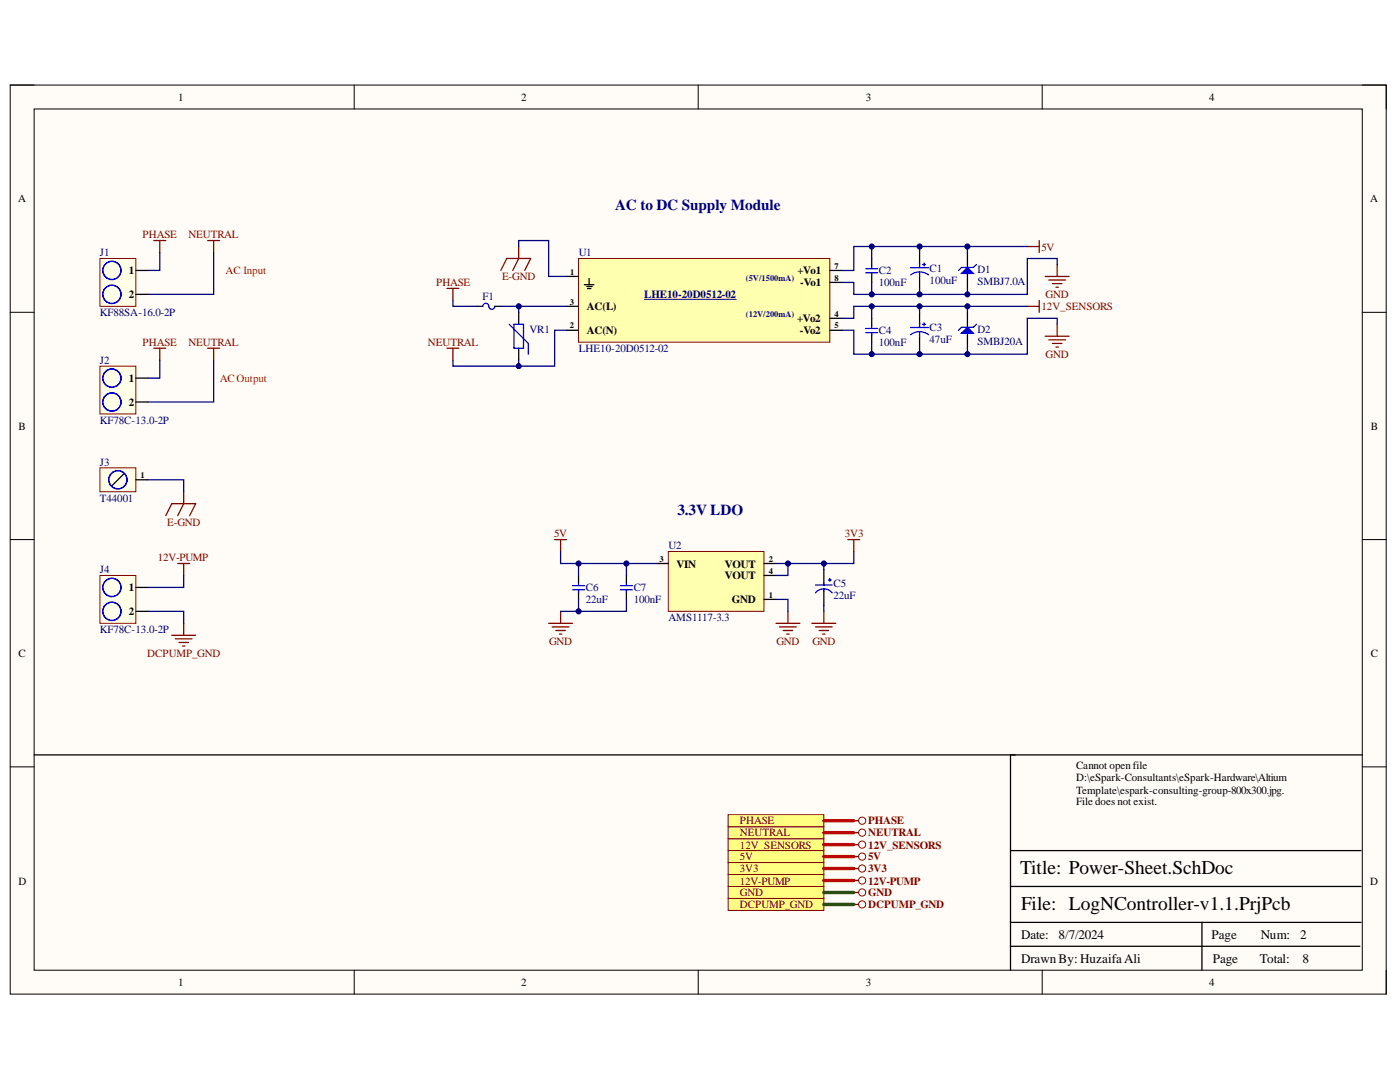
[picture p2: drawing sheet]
<svg xmlns="http://www.w3.org/2000/svg" width="279mm" height="216mm" viewBox="0 0 279 216" stroke-linecap="round" stroke-linejoin="round" font-family="sans-serif">
<defs><g id="words">
<g font-size="3.9">
<text x="203.6" y="174.4">Title: Power-Sheet.SchDoc</text>
<text x="203.8" y="181.6">File: LogNController-v1.1.PrjPcb</text>
</g>
<g font-size="3" fill="#000080">
<text x="122.8" y="41.9">AC to DC Supply Module</text>
<text x="135.2" y="102.8">3.3V LDO</text>
</g>
<g font-size="2.6">
<text x="203.8" y="187.3">Date:</text>
<text x="211.2" y="187.3">8/7/2024</text>
<text x="241.8" y="187.3">Page</text>
<text x="251.6" y="187.3">Num:</text>
<text x="259.5" y="187.3">2</text>
<text x="203.8" y="192.1">Drawn By: HuzaifaAli</text>
<text x="242.1" y="192.1">Page</text>
<text x="251.4" y="192.1">Total:</text>
<text x="260" y="192.1">8</text>
</g>
<g font-size="2.2">
<text x="35.6" y="20.1">1</text>
<text x="104" y="20.1">2</text>
<text x="172.8" y="20.1">3</text>
<text x="241.3" y="20.1">4</text>
<text x="3.6" y="40.4">A</text>
<text x="273.5" y="40.4">A</text>
<text x="25.7" y="54.7">1</text>
<text x="25.7" y="59.5">2</text>
<text x="159.2" y="54.7">+Vo1</text>
<text x="159.7" y="57.1">-Vo1</text>
<text x="117.1" y="61.9">AC(L)</text>
<text x="159.1" y="64.3">+Vo2</text>
<text x="117.1" y="66.6">AC(N)</text>
<text x="159.6" y="66.6">-Vo2</text>
<text x="25.7" y="76.2">1</text>
<text x="25.7" y="81">2</text>
<text x="3.7" y="85.7">B</text>
<text x="273.6" y="85.7">B</text>
<text x="135" y="113.2">VIN</text>
<text x="144.6" y="113.2">VOUT</text>
<text x="25.7" y="118">1</text>
<text x="144.6" y="115.6">VOUT</text>
<text x="25.7" y="122.8">2</text>
<text x="146.1" y="120.3">GND</text>
<text x="3.7" y="131.1">C</text>
<text x="273.6" y="131.1">C</text>
<text x="214.8" y="153.5">Cannot openfile</text>
<text x="214.8" y="155.9">D:\eSpark-Consultants\eSpark-Hardware\Altium</text>
<text x="214.8" y="158.3">Template\espark-consulting-group-800x300.jpg.</text>
<text x="214.8" y="160.7">File does not exist.</text>
<text x="3.7" y="176.5">D</text>
<text x="273.5" y="176.5">D</text>
<text x="35.6" y="196.8">1</text>
<text x="104" y="196.8">2</text>
<text x="172.8" y="196.8">3</text>
<text x="241.3" y="196.8">4</text>
</g>
<g font-size="2.2" fill="#800000">
<text x="28.5" y="47.5">PHASE</text>
<text x="37.6" y="47.5">NEUTRAL</text>
<text x="207.8" y="50">5V</text>
<text x="87" y="57.1">PHASE</text>
<text x="100.2" y="55.9">E-GND</text>
<text x="208.7" y="59.5">GND</text>
<text x="207.8" y="61.9">12V_SENSORS</text>
<text x="28.5" y="69.1">PHASE</text>
<text x="37.6" y="69.1">NEUTRAL</text>
<text x="85.4" y="69.1">NEUTRAL</text>
<text x="208.7" y="71.4">GND</text>
<text x="33.4" y="104.9">E-GND</text>
<text x="110.6" y="107.2">5V</text>
<text x="168.6" y="107.2">3V3</text>
<text x="31.5" y="112">12V-PUMP</text>
<text x="29.4" y="131.1">DCPUMP_GND</text>
<text x="109.6" y="128.7">GND</text>
<text x="154.9" y="128.7">GND</text>
<text x="162.1" y="128.7">GND</text>
<text x="147.7" y="166.9">NEUTRAL</text>
<text x="147.7" y="164.5">PHASE</text>
<text x="173.3" y="166.9">NEUTRAL</text>
<text x="173.3" y="164.5">PHASE</text>
<text x="147.7" y="171.7">5V</text>
<text x="147.7" y="169.3">12V_SENSORS</text>
<text x="173.3" y="171.7">5V</text>
<text x="173.3" y="169.3">12V_SENSORS</text>
<text x="147.7" y="178.9">GND</text>
<text x="147.7" y="174">3V3</text>
<text x="147.7" y="176.5">12V-PUMP</text>
<text x="173.3" y="178.9">GND</text>
<text x="173.3" y="174">3V3</text>
<text x="173.3" y="176.5">12V-PUMP</text>
<text x="147.7" y="181.2">DCPUMP_GND</text>
<text x="173.3" y="181.2">DCPUMP_GND</text>
</g>
<g font-size="2.2" fill="#000080">
<text x="19.9" y="51.2">J1</text>
<text x="115.5" y="51.2">U1</text>
<text x="96.3" y="60">F1</text>
<text x="128.6" y="59.5">LHE10-20D0512-02</text>
<text x="175.4" y="54.7">C2</text>
<text x="175.4" y="57.1">100nF</text>
<text x="185.5" y="54.2">C1</text>
<text x="185.5" y="56.6">100uF</text>
<text x="195.1" y="54.5">D1</text>
<text x="195.1" y="56.8">SMBJ7.0A</text>
<text x="19.9" y="63.1">KF88SA-16.0-2P</text>
<text x="105.7" y="66.5">VR1</text>
<text x="115.5" y="70.3">LHE10-20D0512-02</text>
<text x="175.4" y="66.6">C4</text>
<text x="175.4" y="69.1">100nF</text>
<text x="185.5" y="66.1">C3</text>
<text x="185.5" y="68.5">47uF</text>
<text x="195.1" y="66.5">D2</text>
<text x="195.1" y="68.8">SMBJ20A</text>
<text x="19.9" y="72.6">J2</text>
<text x="19.9" y="84.5">KF78C-13.0-2P</text>
<text x="19.9" y="92.9">J3</text>
<text x="19.9" y="100.1">T44001</text>
<text x="133.4" y="109.6">U2</text>
<text x="19.9" y="114.4">J4</text>
<text x="116.9" y="118">C6</text>
<text x="126.5" y="118">C7</text>
<text x="166.4" y="117.1">C5</text>
<text x="166.4" y="119.5">22uF</text>
<text x="116.9" y="120.3">22uF</text>
<text x="126.5" y="120.3">100nF</text>
<text x="133.4" y="124">AMS1117-3.3</text>
<text x="19.9" y="126.3">KF78C-13.0-2P</text>
</g>
<g font-size="2.2" fill="#f00">
<text x="45" y="54.7">AC Input</text>
<text x="43.8" y="76.2">ACOutput</text>
</g>
<g font-size="1.7">
<text x="166.5" y="53.6">7</text>
<text x="113.8" y="54.8">1</text>
<text x="166.5" y="56">8</text>
<text x="113.7" y="65.5">2</text>
<text x="113.7" y="60.8">3</text>
<text x="166.5" y="63.2">4</text>
<text x="166.5" y="65.5">5</text>
<text x="28" y="95.4">1</text>
<text x="131.6" y="112.1">3</text>
<text x="153.4" y="112.1">2</text>
<text x="153.4" y="119.2">1</text>
<text x="153.4" y="114.5">4</text>
</g>
<g font-size="1.7" fill="#000080">
<text x="148.9" y="56">(5V/1500mA)</text>
<text x="148.9" y="63.2">(12V/200mA)</text>
</g>
</g></defs>
<path d="M2 17h274.6v181.4h-274.6z" fill-rule="evenodd" fill="#fffcf8"/>
<path d="M2 17h274.6v181.4h-274.6z" fill="none" stroke="#000" stroke-width=".2"/>
<path d="M6.8 21.7h265.1v171.9h-265.1z" fill-rule="evenodd" fill="#fffcf8"/>
<g fill="none" stroke="#000" stroke-width=".2">
<path d="M2 17h4.8M70.7 17v4.7M139.3 17v4.7M208 17v4.7M271.9 17h4.7v4.7M6.8 21.7h265.1v171.9h-265.1zM2 62.3h4.8M271.9 62.3h4.7M2 107.7h4.8M271.9 107.7h4.7M2 153h4.8M271.9 153h4.7"/>
<path d="M70.7 193.6v4.8M139.3 193.6v4.8M208 193.6v4.8M276.6 193.6v4.8"/>
</g>
<path d="M271.9 150.6h-70.2v43M201.7 176.9h69.9M201.7 169.7h69.9M201.7 188.8h69.7M201.7 184.1h69.9M239.9 184.1v9.5" fill="none" stroke="#000" stroke-width=".25"/>
<path d="M133.4 110.1h19.1v11.9h-19.1z" fill-rule="evenodd" fill="#ffffb0"/>
<path d="M133.4 110.1h19.1v11.9h-19.1z" fill="none" stroke="#800000" stroke-width=".2"/>
<path d="M131 112.4h2.4M152.5 119.6h2.4M152.5 112.4h2.4M152.5 114.8h2.4M164.4 113.6v3.1M164.4 117.7v3.1" fill="none" stroke="#000" stroke-width=".25"/>
<path d="M162.7 116.7h3.4M164.4 116.3v.4M164.4 117.5v.5M165.3 115.7h.6M165.6 115.4v.6M166.1 118.3a2.11 2.11 0 0 0-3.4 0" fill="none" stroke="#00f" stroke-width=".25"/>
<g fill="none" stroke="#800000" stroke-width=".25">
<path d="M30.7 48h2.4M31.9 48v2.4M41.4 48h2.4M42.6 48v2.4M110.7 107.7h2.4M111.9 107.7v2.4M169.2 107.7h2.4M170.4 107.7v2.4M109.5 124.4h4.8M110.2 125.1h3.4M110.9 125.8h1.9M111.6 126.5h.5"/>
<path d="M111.9 122v2.4M154.9 124.4h4.7M155.6 125.1h3.3M156.3 125.8h1.9M157 126.5h.5M157.2 122v2.4M162 124.4h4.8M162.7 125.1h3.4M163.5 125.8h1.9M164.2 126.5h.5M164.4 122v2.4"/>
</g>
<path d="M19.9 73.1h7.2v9.5h-7.2z" fill-rule="evenodd" fill="#ffffe8"/>
<path d="M19.9 73.1h7.2v9.5h-7.2z" fill="none" stroke="#800000" stroke-width=".2"/>
<path d="M27.1 75.4h2.4M27.1 80.2h2.4" fill="none" stroke="#000" stroke-width=".25"/>
<g fill="none" stroke="#00f" stroke-width=".25">
<circle cx="22.3" cy="75.4" r="1.82"/>
<circle cx="22.3" cy="80.2" r="1.82"/>
</g>
<path d="M30.7 69.5h2.4M31.9 69.5v2.4M41.4 69.5h2.4M42.6 69.5v2.4" fill="none" stroke="#800000" stroke-width=".25"/>
<path d="M19.9 114.8h7.2v9.6h-7.2z" fill-rule="evenodd" fill="#ffffe8"/>
<path d="M19.9 114.8h7.2v9.6h-7.2z" fill="none" stroke="#800000" stroke-width=".2"/>
<path d="M183.5 50.4v2.4M183.5 55.2v2.4M183.5 62.3v2.4M183.5 67.1v2.4M27.1 117.2h2.4M125 114.8v1.5M125 118.1v1.5M27.1 122h2.4" fill="none" stroke="#000" stroke-width=".25"/>
<g fill="none" stroke="#00f" stroke-width=".25">
<path d="M181.7 54.9a2.98 2.98 0 0 1 3.6 0M181.7 53.4h3.6M183.5 52.5v.9M183.5 54.3v.9M184.1 52.8h.6M184.4 52.5v.6M181.7 66.8a2.98 2.98 0 0 1 3.6 0M181.7 65.4h3.6M183.5 64.5v.9M183.5 66.2v.9M184.1 64.7h.6M184.4 64.4v.6"/>
<path d="M123.8 117.7h2.4M123.8 116.9h2.4M125 116.3v.4M125 117.7v.5"/>
<circle cx="22.3" cy="117.2" r="1.82"/>
<circle cx="22.3" cy="122" r="1.82"/>
</g>
<path d="M35.5 112.4h2.4M36.7 112.4v2.4M34.3 126.8h4.7M35 127.5h3.3M35.7 128.2h1.9M36.4 128.9h.5M36.7 124.4v2.4" fill="none" stroke="#800000" stroke-width=".25"/>
<path d="M115.5 51.6h50.1v16.7h-50.1z" fill-rule="evenodd" fill="#ffffb0"/>
<path d="M115.5 51.6h50.1v16.7h-50.1z" fill="none" stroke="#800000" stroke-width=".2"/>
<g fill="none" stroke="#000" stroke-width=".25">
<path d="M113.1 55.2h2.4M116.6 56.8h1.9M117.1 57.2h1.1M117.2 57.6h.7M117.6 55.6v1.2M165.6 56.4h2.4M165.6 54h2.4M174 51.6v1.4M174 54.8v1.6M193.1 50.4v3M193.1 54.6v3M113.1 65.9h2.4"/>
<path d="M113.1 61.1h2.4M165.6 65.9h2.4M165.6 63.5h2.4M174 63.5v1.4M174 66.7v1.6"/>
</g>
<path d="M128.6 59.7h18.3" fill="none" stroke="#000080" stroke-width=".2"/>
<path d="M172.8 54.4h2.4M172.8 53.6h2.4M174 53v.5M174 54.4v.5M172.8 66.4h2.4M172.8 65.5h2.4M174 64.9v.5M174 66.4v.5" fill="none" stroke="#00f" stroke-width=".25"/>
<g fill="none" stroke="#800000" stroke-width=".25">
<path d="M205 49.2h2.4M207.4 48v2.4M207.4 59.9v2.4M208.6 55.2h4.8M209.3 55.9h3.3M210 56.6h1.9M210.7 57.3h.5M211 52.8v2.4M205 61.1h2.4M208.6 67.1h4.8M209.3 67.8h3.3M210 68.5h1.9"/>
<path d="M210.7 69.2h.5M211 64.7v2.4"/>
</g>
<path d="M191.9 54.6l1.2-1.2 1.2 1.2z" fill="#00f"/>
<path d="M191.9 54.6l1.2-1.2 1.2 1.2zM194.9 52.8l-.6 .6h-2.4l-.6 .6" fill="none" stroke="#00f" stroke-width=".25"/>
<path d="M193.1 62.3v3M193.1 66.5v3" fill="none" stroke="#000" stroke-width=".25"/>
<path d="M191.9 66.5l1.2-1.2 1.2 1.2z" fill="#00f"/>
<path d="M96.4 61.1a.64 .64 0 0 1 .7-.6 .64 .64 0 0 1 .5 .9 .6 .6 0 0 0 .7 .3 .6 .6 0 0 0 .4-.6M101.6 64.7l3.8 3.8v2.2M102.6 64.7h1.9v4.8h-1.9zM191.9 66.5l1.2-1.2 1.2 1.2zM194.9 64.7l-.6 .6h-2.4l-.6 .6" fill="none" stroke="#00f" stroke-width=".25"/>
<path d="M95.2 61.1h1.2M98.7 61.1h1.2M103.5 62.3v2.4M103.5 69.5v2.4M6.8 150.6h195.8" fill="none" stroke="#000" stroke-width=".25"/>
<path d="M89.2 57.5h2.4M90.4 57.5v2.4M99.9 54l1.2-2.4h4.8l-1.2 2.4M103.5 49.2v2.4l-1.2 2.4M89.2 69.5h2.4M90.4 69.5v2.4" fill="none" stroke="#800000" stroke-width=".25"/>
<path d="M19.9 93.3h7.2v4.8h-7.2z" fill-rule="evenodd" fill="#ffffe8"/>
<path d="M19.9 93.3h7.2v4.8h-7.2z" fill="none" stroke="#800000" stroke-width=".2"/>
<path d="M24.7 94.5l-2.4 2.4M27.1 95.7h2.4" fill="none" stroke="#000" stroke-width=".25"/>
<circle cx="23.5" cy="95.7" r="1.82" fill="none" stroke="#00f" stroke-width=".25"/>
<path d="M36.7 98.1v2.4l-1.2 2.4M33.1 102.9l1.2-2.4h4.7l-1.1 2.4" fill="none" stroke="#800000" stroke-width=".25"/>
<path d="M145.3 176.9h19.1v2.4h-19.1z" fill-rule="evenodd" fill="#ffff80"/>
<g fill="none" stroke="#800000" stroke-width=".2">
<path d="M145.3 176.9h19.1v2.4h-19.1z"/>
<circle cx="172.1" cy="178.1" r=".71"/>
</g>
<path d="M170.4 178.1h.9" fill="none" stroke="#800000" stroke-width=".25"/>
<path d="M145.3 169.7h19.1v2.4h-19.1z" fill-rule="evenodd" fill="#ffff80"/>
<g fill="none" stroke="#800000" stroke-width=".2">
<path d="M145.3 169.7h19.1v2.4h-19.1z"/>
<circle cx="172.1" cy="170.9" r=".72"/>
</g>
<path d="M170.4 170.9h.9" fill="none" stroke="#800000" stroke-width=".25"/>
<path d="M145.3 167.3h19.1v2.4h-19.1z" fill-rule="evenodd" fill="#ffff80"/>
<g fill="none" stroke="#800000" stroke-width=".2">
<path d="M145.3 167.3h19.1v2.4h-19.1z"/>
<circle cx="172.1" cy="168.5" r=".72"/>
</g>
<path d="M170.4 168.5h.9" fill="none" stroke="#800000" stroke-width=".25"/>
<path d="M145.3 164.9h19.1v2.4h-19.1z" fill-rule="evenodd" fill="#ffff80"/>
<g fill="none" stroke="#800000" stroke-width=".2">
<path d="M145.3 164.9h19.1v2.4h-19.1z"/>
<circle cx="172.1" cy="166.1" r=".71"/>
</g>
<path d="M170.4 166.1h.9" fill="none" stroke="#800000" stroke-width=".25"/>
<path d="M145.3 162.6h19.1v2.3h-19.1z" fill-rule="evenodd" fill="#ffff80"/>
<g fill="none" stroke="#800000" stroke-width=".2">
<path d="M145.3 162.6h19.1v2.3h-19.1z"/>
<circle cx="172.1" cy="163.8" r=".71"/>
</g>
<path d="M170.4 163.8h.9" fill="none" stroke="#800000" stroke-width=".25"/>
<path d="M145.3 172.1h19.1v2.4h-19.1z" fill-rule="evenodd" fill="#ffff80"/>
<g fill="none" stroke="#800000" stroke-width=".2">
<path d="M145.3 172.1h19.1v2.4h-19.1z"/>
<circle cx="172.1" cy="173.3" r=".72"/>
</g>
<path d="M170.4 173.3h.9" fill="none" stroke="#800000" stroke-width=".25"/>
<path d="M145.3 174.5h19.1v2.4h-19.1z" fill-rule="evenodd" fill="#ffff80"/>
<g fill="none" stroke="#800000" stroke-width=".2">
<path d="M145.3 174.5h19.1v2.4h-19.1z"/>
<circle cx="172.1" cy="175.7" r=".71"/>
</g>
<path d="M170.4 175.7h.9" fill="none" stroke="#800000" stroke-width=".25"/>
<path d="M145.3 179.3h19.1v2.4h-19.1z" fill-rule="evenodd" fill="#ffff80"/>
<g fill="none" stroke="#800000" stroke-width=".2">
<path d="M145.3 179.3h19.1v2.4h-19.1z"/>
<circle cx="172.1" cy="180.5" r=".71"/>
</g>
<path d="M170.4 180.5h.9" fill="none" stroke="#800000" stroke-width=".25"/>
<path d="M115.5 114.8v1.5M115.5 118.1v1.5" fill="none" stroke="#000" stroke-width=".25"/>
<path d="M114.3 117.7h2.4M114.3 116.9h2.4M115.5 116.3v.4M115.5 117.7v.5" fill="none" stroke="#00f" stroke-width=".25"/>
<path d="M19.9 51.6h7.2v9.5h-7.2z" fill-rule="evenodd" fill="#ffffe8"/>
<path d="M19.9 51.6h7.2v9.5h-7.2z" fill="none" stroke="#800000" stroke-width=".2"/>
<path d="M27.1 54h2.4M27.1 58.7h2.4" fill="none" stroke="#000" stroke-width=".25"/>
<g fill="none" stroke="#00f" stroke-width=".25">
<circle cx="22.3" cy="58.7" r="1.82"/>
<circle cx="22.3" cy="54" r="1.82"/>
</g>
<path d="M154.9 119.6h2.3v2.4M154.9 112.4h2.3v2.4h-2.3" fill="none" stroke="#000080" stroke-width=".25"/>
<circle cx="157.3" cy="112.4" r=".48" fill="#000080"/>
<circle cx="157.3" cy="112.4" r=".48" fill="none" stroke="#000080" stroke-width=".2"/>
<path d="M31.9 50.4v3.6h-2.4M42.6 50.4v8.3h-13.1M31.9 71.9v3.5h-2.4M42.6 71.9v8.3h-13.1M36.7 114.8v2.4h-7.2M115.5 112.4v2.4M29.5 122h7.2v2.4M164.4 120.8v1.2" fill="none" stroke="#000080" stroke-width=".25"/>
<circle cx="115.5" cy="112.4" r=".48" fill="#000080"/>
<circle cx="115.5" cy="112.4" r=".48" fill="none" stroke="#000080" stroke-width=".2"/>
<path d="M115.5 119.6v2.4" fill="none" stroke="#000080" stroke-width=".25"/>
<circle cx="115.5" cy="122" r=".48" fill="#000080"/>
<circle cx="115.5" cy="122" r=".48" fill="none" stroke="#000080" stroke-width=".2"/>
<path d="M131 112.4h-6v2.4" fill="none" stroke="#000080" stroke-width=".25"/>
<circle cx="125" cy="112.4" r=".48" fill="#000080"/>
<circle cx="125" cy="112.4" r=".48" fill="none" stroke="#000080" stroke-width=".2"/>
<path d="M205 49.2h-34.6v4.8h-2.4" fill="none" stroke="#000080" stroke-width=".25"/>
<circle cx="174" cy="49.2" r=".48" fill="#000080"/>
<circle cx="174" cy="49.2" r=".48" fill="none" stroke="#000080" stroke-width=".2"/>
<circle cx="183.5" cy="49.2" r=".48" fill="#000080"/>
<circle cx="183.5" cy="49.2" r=".48" fill="none" stroke="#000080" stroke-width=".2"/>
<circle cx="193.1" cy="49.2" r=".48" fill="#000080"/>
<circle cx="193.1" cy="49.2" r=".48" fill="none" stroke="#000080" stroke-width=".2"/>
<path d="M205 61.1h-34.6v2.4h-2.4" fill="none" stroke="#000080" stroke-width=".25"/>
<circle cx="174" cy="61.1" r=".48" fill="#000080"/>
<circle cx="174" cy="61.1" r=".48" fill="none" stroke="#000080" stroke-width=".2"/>
<circle cx="183.5" cy="61.1" r=".48" fill="#000080"/>
<circle cx="183.5" cy="61.1" r=".48" fill="none" stroke="#000080" stroke-width=".2"/>
<circle cx="193.1" cy="61.1" r=".48" fill="#000080"/>
<circle cx="193.1" cy="61.1" r=".48" fill="none" stroke="#000080" stroke-width=".2"/>
<path d="M211 64.7v-1.2h-6v7.2h-34.6v-4.8h-2.4" fill="none" stroke="#000080" stroke-width=".25"/>
<circle cx="174" cy="70.7" r=".48" fill="#000080"/>
<circle cx="174" cy="70.7" r=".48" fill="none" stroke="#000080" stroke-width=".2"/>
<circle cx="183.5" cy="70.7" r=".48" fill="#000080"/>
<circle cx="183.5" cy="70.7" r=".48" fill="none" stroke="#000080" stroke-width=".2"/>
<circle cx="193.1" cy="70.7" r=".48" fill="#000080"/>
<circle cx="193.1" cy="70.7" r=".48" fill="none" stroke="#000080" stroke-width=".2"/>
<path d="M211 52.8v-1.2h-6v7.1h-34.6v-2.3h-2.4" fill="none" stroke="#000080" stroke-width=".25"/>
<circle cx="174" cy="58.7" r=".48" fill="#000080"/>
<circle cx="174" cy="58.7" r=".48" fill="none" stroke="#000080" stroke-width=".2"/>
<circle cx="183.5" cy="58.7" r=".48" fill="#000080"/>
<circle cx="183.5" cy="58.7" r=".48" fill="none" stroke="#000080" stroke-width=".2"/>
<circle cx="193.1" cy="58.7" r=".48" fill="#000080"/>
<circle cx="193.1" cy="58.7" r=".48" fill="none" stroke="#000080" stroke-width=".2"/>
<path d="M174 61.1v2.4" fill="none" stroke="#000080" stroke-width=".25"/>
<circle cx="174" cy="61.1" r=".48" fill="#000080"/>
<circle cx="174" cy="61.1" r=".48" fill="none" stroke="#000080" stroke-width=".2"/>
<path d="M174 68.3v2.4" fill="none" stroke="#000080" stroke-width=".25"/>
<circle cx="174" cy="70.7" r=".48" fill="#000080"/>
<circle cx="174" cy="70.7" r=".48" fill="none" stroke="#000080" stroke-width=".2"/>
<path d="M174 49.2v2.4" fill="none" stroke="#000080" stroke-width=".25"/>
<circle cx="174" cy="49.2" r=".48" fill="#000080"/>
<circle cx="174" cy="49.2" r=".48" fill="none" stroke="#000080" stroke-width=".2"/>
<path d="M174 56.4v2.3" fill="none" stroke="#000080" stroke-width=".25"/>
<circle cx="174" cy="58.7" r=".48" fill="#000080"/>
<circle cx="174" cy="58.7" r=".48" fill="none" stroke="#000080" stroke-width=".2"/>
<path d="M183.5 49.2v1.2" fill="none" stroke="#000080" stroke-width=".25"/>
<circle cx="183.5" cy="49.2" r=".48" fill="#000080"/>
<circle cx="183.5" cy="49.2" r=".48" fill="none" stroke="#000080" stroke-width=".2"/>
<path d="M183.5 57.6v1.1" fill="none" stroke="#000080" stroke-width=".25"/>
<circle cx="183.5" cy="58.7" r=".48" fill="#000080"/>
<circle cx="183.5" cy="58.7" r=".48" fill="none" stroke="#000080" stroke-width=".2"/>
<path d="M183.5 61.1v1.2" fill="none" stroke="#000080" stroke-width=".25"/>
<circle cx="183.5" cy="61.1" r=".48" fill="#000080"/>
<circle cx="183.5" cy="61.1" r=".48" fill="none" stroke="#000080" stroke-width=".2"/>
<path d="M183.5 69.5v1.2" fill="none" stroke="#000080" stroke-width=".25"/>
<circle cx="183.5" cy="70.7" r=".48" fill="#000080"/>
<circle cx="183.5" cy="70.7" r=".48" fill="none" stroke="#000080" stroke-width=".2"/>
<path d="M193.1 61.1v1.2" fill="none" stroke="#000080" stroke-width=".25"/>
<circle cx="193.1" cy="61.1" r=".48" fill="#000080"/>
<circle cx="193.1" cy="61.1" r=".48" fill="none" stroke="#000080" stroke-width=".2"/>
<path d="M193.1 69.5v1.2" fill="none" stroke="#000080" stroke-width=".25"/>
<circle cx="193.1" cy="70.7" r=".48" fill="#000080"/>
<circle cx="193.1" cy="70.7" r=".48" fill="none" stroke="#000080" stroke-width=".2"/>
<path d="M193.1 57.6v1.1" fill="none" stroke="#000080" stroke-width=".25"/>
<circle cx="193.1" cy="58.7" r=".48" fill="#000080"/>
<circle cx="193.1" cy="58.7" r=".48" fill="none" stroke="#000080" stroke-width=".2"/>
<path d="M193.1 49.2v1.2" fill="none" stroke="#000080" stroke-width=".25"/>
<circle cx="193.1" cy="49.2" r=".48" fill="#000080"/>
<circle cx="193.1" cy="49.2" r=".48" fill="none" stroke="#000080" stroke-width=".2"/>
<path d="M103.5 49.2v-1.2h6v7.2h3.6M113.1 65.9h-2.4v7.2h-7.2v-1.2" fill="none" stroke="#000080" stroke-width=".25"/>
<circle cx="103.5" cy="73.1" r=".48" fill="#000080"/>
<circle cx="103.5" cy="73.1" r=".48" fill="none" stroke="#000080" stroke-width=".2"/>
<path d="M99.9 61.1h13.2" fill="none" stroke="#000080" stroke-width=".25"/>
<circle cx="103.5" cy="61.1" r=".48" fill="#000080"/>
<circle cx="103.5" cy="61.1" r=".48" fill="none" stroke="#000080" stroke-width=".2"/>
<path d="M90.4 59.9v1.2h4.8M164.4 112.4v1.2" fill="none" stroke="#000080" stroke-width=".25"/>
<circle cx="164.4" cy="112.4" r=".48" fill="#000080"/>
<circle cx="164.4" cy="112.4" r=".48" fill="none" stroke="#000080" stroke-width=".2"/>
<path d="M170.4 110.1v2.3h-13.2" fill="none" stroke="#000080" stroke-width=".25"/>
<circle cx="157.3" cy="112.4" r=".48" fill="#000080"/>
<circle cx="157.3" cy="112.4" r=".48" fill="none" stroke="#000080" stroke-width=".2"/>
<circle cx="164.4" cy="112.4" r=".48" fill="#000080"/>
<circle cx="164.4" cy="112.4" r=".48" fill="none" stroke="#000080" stroke-width=".2"/>
<path d="M103.5 61.1v1.2" fill="none" stroke="#000080" stroke-width=".25"/>
<circle cx="103.5" cy="61.1" r=".48" fill="#000080"/>
<circle cx="103.5" cy="61.1" r=".48" fill="none" stroke="#000080" stroke-width=".2"/>
<path d="M90.4 71.9v1.2h13.1" fill="none" stroke="#000080" stroke-width=".25"/>
<circle cx="103.5" cy="73.1" r=".48" fill="#000080"/>
<circle cx="103.5" cy="73.1" r=".48" fill="none" stroke="#000080" stroke-width=".2"/>
<path d="M29.5 95.7h7.2v2.4M125 119.6v2.4h-13.1" fill="none" stroke="#000080" stroke-width=".25"/>
<path d="M164.4 178.1h6M164.4 180.5h6" fill="none" stroke="#274e13" stroke-width=".68"/>
<path d="M164.4 170.9h6M164.4 168.5h6M164.4 166.1h6M164.4 163.8h6M164.4 173.3h6M164.4 175.7h6" fill="none" stroke="#f00" stroke-width=".68"/>
<circle cx="115.5" cy="122" r=".48" fill="#000080"/>
<circle cx="115.5" cy="122" r=".48" fill="none" stroke="#000080" stroke-width=".2"/>
<path d="M111.9 110.1v2.3h13.1" fill="none" stroke="#000080" stroke-width=".25"/>
<circle cx="125" cy="112.4" r=".48" fill="#000080"/>
<circle cx="125" cy="112.4" r=".48" fill="none" stroke="#000080" stroke-width=".2"/>
<circle cx="115.5" cy="112.4" r=".48" fill="#000080"/>
<circle cx="115.5" cy="112.4" r=".48" fill="none" stroke="#000080" stroke-width=".2"/>
<use href="#words"/>
</svg>
